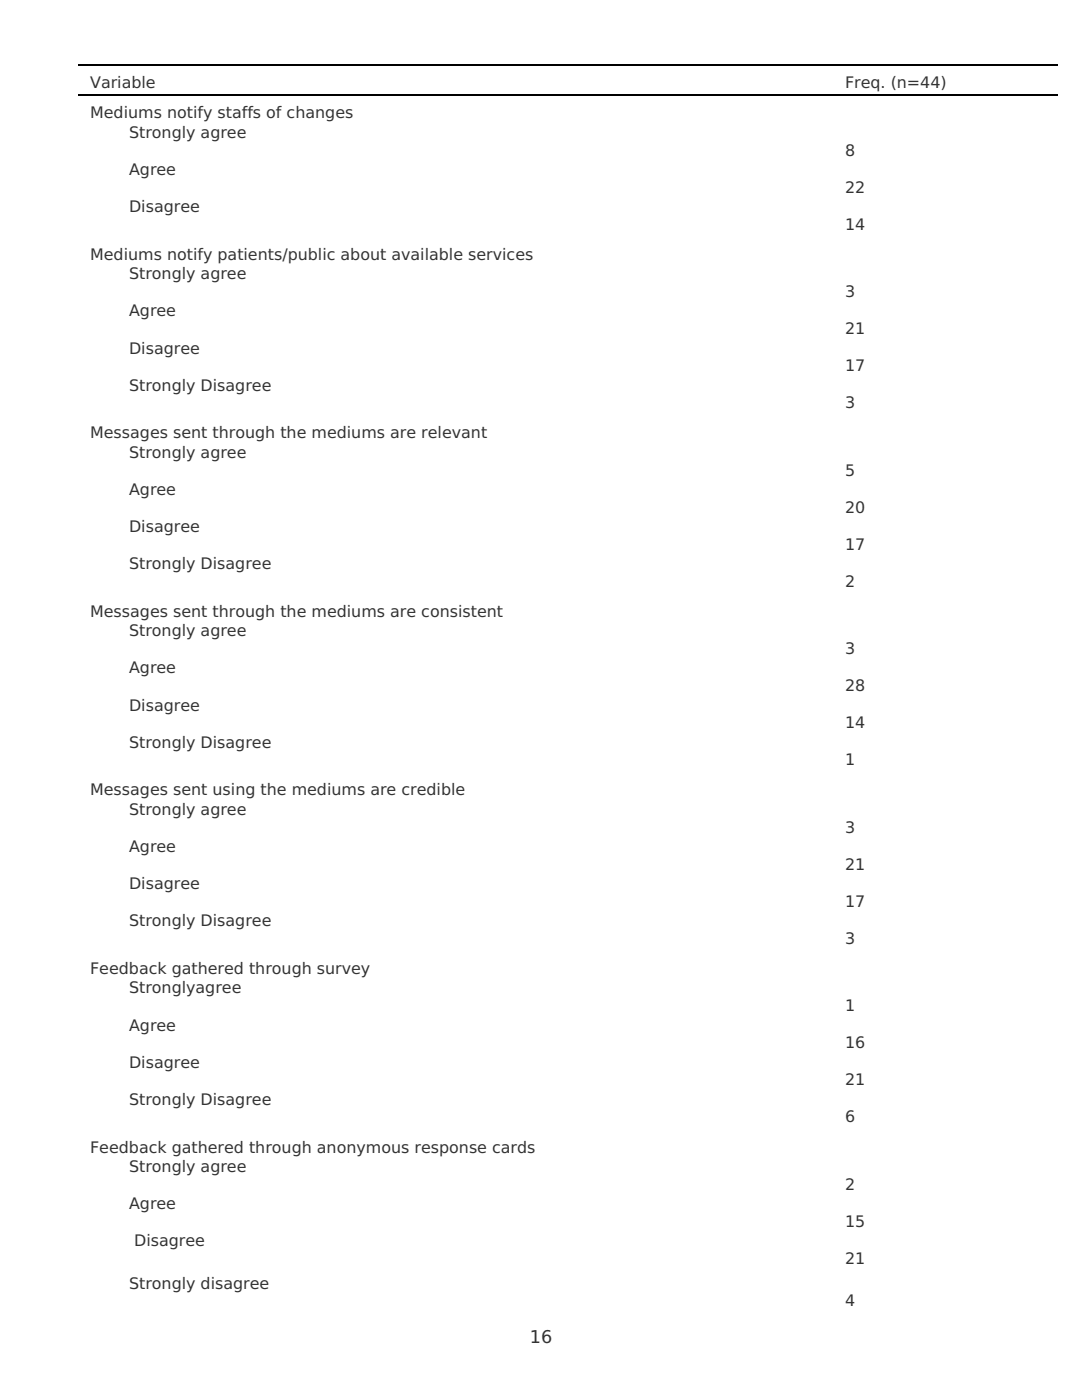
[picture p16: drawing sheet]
<svg xmlns="http://www.w3.org/2000/svg" width="216mm" height="279mm" viewBox="0 0 216 279" stroke-linecap="round" stroke-linejoin="round" font-family="sans-serif">
<defs><g id="words">
<text font-size="3.5" fill="#333" x="105.7" y="268.1">16</text>
<g font-size="3.2" fill="#333">
<text x="18" y="17.6">Variable</text>
<text x="168.6" y="17.6">Freq. (n=44)</text>
<text x="18" y="23.6">Mediums notify staffs of changes</text>
<text x="25.8" y="27.5">Strongly agree</text>
<text x="25.8" y="34.9">Agree</text>
<text x="168.6" y="31">8</text>
<text x="168.6" y="38.5">22</text>
<text x="25.8" y="42.3">Disagree</text>
<text x="168.6" y="45.9">14</text>
<text x="18" y="51.9">Mediums notify patients/public about available services</text>
<text x="25.8" y="55.7">Strongly agree</text>
<text x="168.6" y="59.3">3</text>
<text x="25.8" y="63.1">Agree</text>
<text x="25.8" y="70.6">Disagree</text>
<text x="168.6" y="66.7">21</text>
<text x="25.8" y="78">Strongly Disagree</text>
<text x="168.6" y="74.1">17</text>
<text x="168.6" y="81.5">3</text>
<text x="18" y="87.5">Messages sent through the mediums are relevant</text>
<text x="25.8" y="91.4">Strongly agree</text>
<text x="168.6" y="94.9">5</text>
<text x="25.8" y="98.8">Agree</text>
<text x="25.8" y="106.2">Disagree</text>
<text x="168.6" y="102.3">20</text>
<text x="25.8" y="113.6">Strongly Disagree</text>
<text x="168.6" y="109.7">17</text>
<text x="168.6" y="117.1">2</text>
<text x="18" y="123.1">Messages sent through the mediums are consistent</text>
<text x="25.8" y="127">Strongly agree</text>
<text x="168.6" y="130.5">3</text>
<text x="25.8" y="134.4">Agree</text>
<text x="168.6" y="137.9">28</text>
<text x="25.8" y="141.8">Disagree</text>
<text x="25.8" y="149.2">Strongly Disagree</text>
<text x="168.6" y="145.3">14</text>
<text x="168.6" y="152.8">1</text>
<text x="18" y="158.8">Messages sent using the mediums are credible</text>
<text x="25.8" y="162.6">Strongly agree</text>
<text x="168.6" y="166.2">3</text>
<text x="25.8" y="170">Agree</text>
<text x="168.6" y="173.6">21</text>
<text x="25.8" y="177.4">Disagree</text>
<text x="25.8" y="184.9">Strongly Disagree</text>
<text x="168.6" y="181">17</text>
<text x="168.6" y="188.4">3</text>
<text x="18" y="194.4">Feedback gathered through survey</text>
<text x="25.8" y="198.3">Stronglyagree</text>
<text x="168.6" y="201.8">1</text>
<text x="25.8" y="205.7">Agree</text>
<text x="168.6" y="209.2">16</text>
<text x="25.8" y="213.1">Disagree</text>
<text x="25.8" y="220.5">Strongly Disagree</text>
<text x="168.6" y="216.6">21</text>
<text x="168.6" y="224">6</text>
<text x="18" y="230">Feedback gathered through anonymous response cards</text>
<text x="25.8" y="233.9">Strongly agree</text>
<text x="168.6" y="237.4">2</text>
<text x="25.8" y="241.3">Agree</text>
<text x="168.6" y="244.8">15</text>
<text x="26.8" y="248.7">Disagree</text>
<text x="25.8" y="257.2">Strongly disagree</text>
<text x="168.6" y="252.2">21</text>
<text x="168.6" y="260.7">4</text>
</g>
</g></defs>
<path d="M15.5 18.9h195.5M15.5 12.9h195.5" fill="none" stroke="#000" stroke-width=".35"/>
<use href="#words"/>
</svg>
